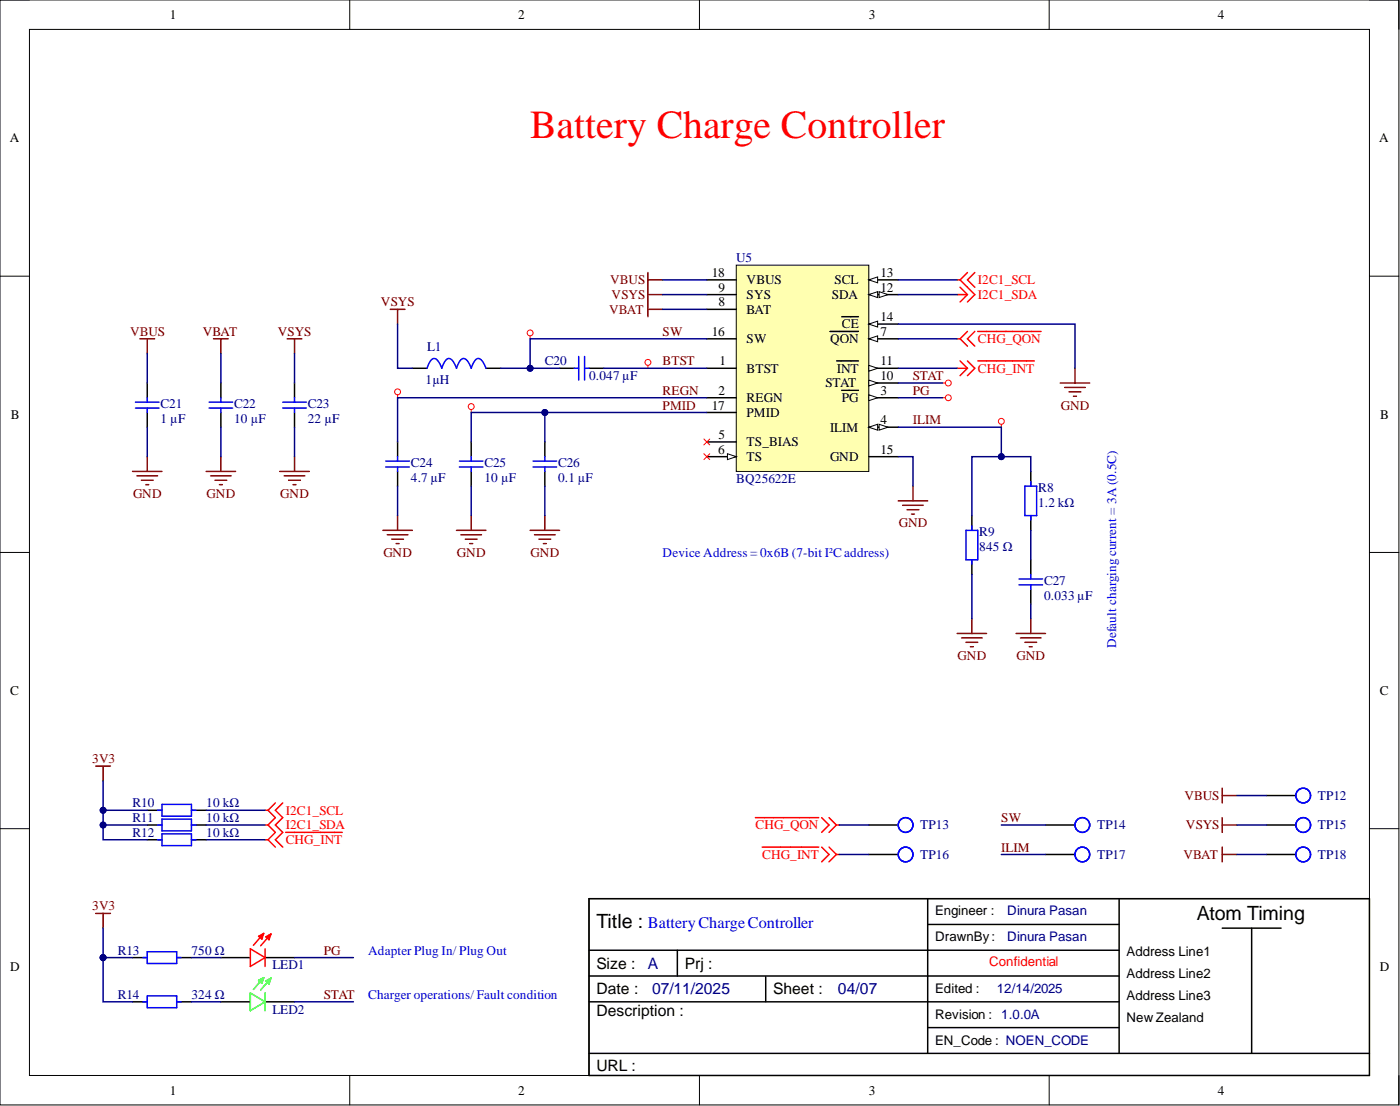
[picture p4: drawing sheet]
<svg xmlns="http://www.w3.org/2000/svg" width="241mm" height="190mm" viewBox="0 0 241 190" stroke-linecap="round" stroke-linejoin="round" font-family="sans-serif">
<defs><g id="words">
<text font-size="6.9" fill="#f00" x="91.4" y="23.8">Battery Charge Controller</text>
<g font-size="3.4">
<text x="102.8" y="159.9">Title :</text>
<text x="206.3" y="158.5">Atom Timing</text>
</g>
<text font-size="2.8" fill="#00f" x="111.7" y="159.8">BatteryChargeController</text>
<g font-size="2.7">
<text x="102.8" y="166.9">Size :</text>
<text x="118" y="166.9">Prj :</text>
<text x="102.8" y="171.2">Date :</text>
<text x="133.2" y="171.2">Sheet :</text>
<text x="102.8" y="175">Description :</text>
<text x="102.8" y="184.4">URL :</text>
</g>
<g font-size="2.7" fill="#000080">
<text x="111.7" y="166.9">A</text>
<text x="112.4" y="171.2">07/11/2025</text>
<text x="144.4" y="171.2">04/07</text>
</g>
<g font-size="2.3">
<text x="29.3" y="3.3">1</text>
<text x="89.3" y="3.3">2</text>
<text x="149.7" y="3.3">3</text>
<text x="209.9" y="3.3">4</text>
<text x="1.7" y="24.5">A</text>
<text x="237.7" y="24.5">A</text>
<text x="122.7" y="47.7">18</text>
<text x="151.8" y="47.7">13</text>
<text x="123.9" y="52.8">8</text>
<text x="123.9" y="50.2">9</text>
<text x="128.7" y="51.5">SYS</text>
<text x="128.7" y="49">VBUS</text>
<text x="143.4" y="51.5">SDA</text>
<text x="143.8" y="49">SCL</text>
<text x="151.8" y="50.2">12</text>
<text x="122.7" y="57.9">16</text>
<text x="128.7" y="54">BAT</text>
<text x="128.7" y="59.1">SW</text>
<text x="143.1" y="59.1">QON</text>
<text x="145.1" y="56.6">CE</text>
<text x="151.8" y="57.9">7</text>
<text x="151.8" y="55.3">14</text>
<text x="124" y="62.9">1</text>
<text x="128.7" y="64.2">BTST</text>
<text x="144.2" y="64.2">INT</text>
<text x="151.8" y="65.5">10</text>
<text x="151.8" y="62.9">11</text>
<text x="122.7" y="70.5">17</text>
<text x="123.9" y="68">2</text>
<text x="128.7" y="69.3">REGN</text>
<text x="128.7" y="71.8">PMID</text>
<text x="142.3" y="66.7">STAT</text>
<text x="145.1" y="69.3">PG</text>
<text x="151.8" y="68">3</text>
<text x="1.9" y="72.1">B</text>
<text x="123.9" y="75.6">5</text>
<text x="128.7" y="76.9">TS_BIAS</text>
<text x="143.1" y="74.3">ILIM</text>
<text x="151.8" y="73.1">4</text>
<text x="237.9" y="72.1">B</text>
<text x="123.8" y="78.2">6</text>
<text x="128.7" y="79.4">TS</text>
<text x="143.1" y="79.4">GND</text>
<text x="151.8" y="78.2">15</text>
<text x="1.8" y="119.7">C</text>
<text x="237.8" y="119.7">C</text>
<text x="161.2" y="157.6">Engineer :</text>
<text x="1.8" y="167.3">D</text>
<text x="161.2" y="162.2">DrawnBy:</text>
<text x="194.2" y="164.7">Address Line1</text>
<text x="237.8" y="167.3">D</text>
<text x="161.2" y="171">Edited :</text>
<text x="194.2" y="168.5">Address Line2</text>
<text x="194.2" y="172.3">Address Line3</text>
<text x="161.2" y="175.6">Revision : 1.0.0A</text>
<text x="161.2" y="179.9">EN_Code : NOEN_CODE</text>
<text x="194.2" y="176.1">New Zealand</text>
<text x="29.3" y="188.5">1</text>
<text x="89.3" y="188.5">2</text>
<text x="149.7" y="188.5">3</text>
<text x="209.9" y="188.5">4</text>
</g>
<g font-size="2.3" fill="#000080">
<text x="126.9" y="45.2">U5</text>
<text x="73.6" y="60.4">L1</text>
<text x="93.9" y="62.9">C20</text>
<text x="101.5" y="65.5">0.047 µF</text>
<text x="27.7" y="70.3">C21</text>
<text x="40.4" y="70.3">C22</text>
<text x="53" y="70.3">C23</text>
<text x="73.3" y="66.2">1µH</text>
<text x="27.7" y="72.8">1 µF</text>
<text x="40.4" y="72.8">10 µF</text>
<text x="53" y="72.8">22 µF</text>
<text x="70.8" y="80.4">C24</text>
<text x="70.8" y="83">4.7 µF</text>
<text x="83.5" y="80.4">C25</text>
<text x="83.5" y="83">10 µF</text>
<text x="96.2" y="80.4">C26</text>
<text x="96.2" y="83">0.1 µF</text>
<text x="126.9" y="83.2">BQ25622E</text>
<text x="178.9" y="84.7">R8</text>
<text x="178.9" y="87.3">1.2 kΩ</text>
<text x="168.8" y="92.4">R9</text>
<text x="168.8" y="94.9">845 Ω</text>
<text x="179.9" y="100.7">C27</text>
<text x="179.9" y="103.3">0.033 µF</text>
<text x="227.2" y="137.8">TP12</text>
<text x="22.8" y="139.1">R10</text>
<text x="22.8" y="141.6">R11</text>
<text x="35.5" y="139.1">10 kΩ</text>
<text x="35.5" y="141.6">10 kΩ</text>
<text x="158.6" y="142.9">TP13</text>
<text x="189.1" y="142.9">TP14</text>
<text x="227.2" y="142.9">TP15</text>
<text x="22.8" y="144.1">R12</text>
<text x="35.5" y="144.1">10 kΩ</text>
<text x="158.6" y="147.9">TP16</text>
<text x="189.1" y="147.9">TP17</text>
<text x="227.2" y="147.9">TP18</text>
<text x="173.6" y="157.6">Dinura Pasan</text>
<text x="20.3" y="164.4">R13</text>
<text x="33" y="164.4">750 Ω</text>
<text x="47" y="167">LED1</text>
<text x="173.6" y="162.2">Dinura Pasan</text>
<text x="20.3" y="172">R14</text>
<text x="33" y="172">324 Ω</text>
<text x="171.8" y="171">12/14/2025</text>
<text x="47" y="174.6">LED2</text>
</g>
<g font-size="2.3" fill="#800000">
<text x="65.6" y="52.8">VSYS</text>
<text x="105.2" y="49">VBUS</text>
<text x="105.4" y="51.5">VSYS</text>
<text x="22.4" y="57.9">VBUS</text>
<text x="34.9" y="57.9">VBAT</text>
<text x="47.9" y="57.9">VSYS</text>
<text x="105" y="54">VBAT</text>
<text x="114.2" y="57.9">SW</text>
<text x="114.2" y="62.9">BTST</text>
<text x="157.4" y="65.5">STAT</text>
<text x="114.2" y="68">REGN</text>
<text x="114.2" y="70.5">PMID</text>
<text x="157.4" y="68">PG</text>
<text x="182.8" y="70.5">GND</text>
<text x="157.4" y="73.1">ILIM</text>
<text x="22.9" y="85.8">GND</text>
<text x="35.6" y="85.8">GND</text>
<text x="48.3" y="85.8">GND</text>
<text x="66.1" y="95.9">GND</text>
<text x="78.8" y="95.9">GND</text>
<text x="91.5" y="95.9">GND</text>
<text x="154.9" y="90.8">GND</text>
<text x="165.1" y="113.7">GND</text>
<text x="175.2" y="113.7">GND</text>
<text x="15.9" y="131.4">3V3</text>
<text x="204.1" y="137.8">VBUS</text>
<text x="172.6" y="141.6">SW</text>
<text x="204.4" y="142.9">VSYS</text>
<text x="172.6" y="146.7">ILIM</text>
<text x="204" y="147.9">VBAT</text>
<text x="15.9" y="156.8">3V3</text>
<text x="55.8" y="164.4">PG</text>
<text x="55.8" y="172">STAT</text>
</g>
<g font-size="2.3" fill="#f00">
<text x="168.5" y="51.5">I2C1_SDA</text>
<text x="168.5" y="49">I2C1_SCL</text>
<text x="168.5" y="59.1">CHG_QON</text>
<text x="168.5" y="64.2">CHG_INT</text>
<text x="49.2" y="142.9">I2C1_SDA</text>
<text x="49.2" y="140.3">I2C1_SCL</text>
<text x="130.2" y="142.9">CHG_QON</text>
<text x="49.2" y="145.4">CHG_INT</text>
<text x="131.4" y="147.9">CHG_INT</text>
<text x="170.5" y="166.5">Confidential</text>
</g>
<g font-size="2.3" fill="#00f">
<text x="114.2" y="95.9">Device Address = 0x6B (7-bit I²C address)</text>
<text x="192.4" y="111.6" transform="rotate(-90 192.4 111.6)">Default chargingcurrent = 3A (0.5C)</text>
<text x="63.5" y="164.4">Adapter Plug In/ Plug Out</text>
<text x="63.5" y="172">Charger operations/ Fault condition</text>
</g>
</g></defs>
<g fill="none" stroke="#000" stroke-width=".17">
<path d="M0 0h241.1v190.3h-241.1zM0 0h5.1M60.3 0v5.1M120.6 0v5.1M180.8 0v5.1M236 0h5.1v5.1M5.1 5.1h230.9v180.1h-230.9zM0 47.6h5.1M236 47.6h5.1M0 95.2h5.1M236 95.2h5.1M0 142.7h5.1"/>
<path d="M236 142.7h5.1M60.3 185.2v5.1M120.6 185.2v5.1M180.8 185.2v5.1M241.1 185.2v5.1"/>
</g>
<path d="M101.5 154.8h134.5v30.4h-134.5z" fill-rule="evenodd" fill="#fff"/>
<path d="M101.5 154.8h134.5v30.4h-134.5z" fill="none" stroke="#000" stroke-width=".17"/>
<g fill="none" stroke="#000" stroke-width=".25">
<path d="M68.5 76.1v2.6M71.1 63.4h2.5M81.2 76.1v2.6M83.8 63.4h2.5M93.9 76.1v2.6M96.4 63.4h2.6M101.5 63.4h2.6M68.5 81.2v2.5M81.2 81.2v2.5M93.9 81.2v2.5M167.5 88.8v2.5M167.5 96.4v2.6"/>
<path d="M177.7 81.2v2.5M177.7 88.8v2.5M177.7 96.4v2.6M177.7 101.5v2.5M25.4 144.6h2.5M33 144.6h2.5M101.5 154.8h134.5v30.4h-134.5zM159.9 159.2h33M159.9 154.8v26.6M192.9 154.8v26.6M210.7 159.9h10.1M215.7 159.9v21.5"/>
<path d="M22.8 172.6h2.6M22.8 164.9h2.6M30.5 172.6h2.5M30.5 164.9h2.5M38.1 172.6h5M38.1 164.9h5M45.7 172.6h5.1M45.7 164.9h5.1M101.5 163.7h91.4M101.5 168.1h91.4M101.5 172.6h91.4M116.7 163.7v4.4"/>
<path d="M132 168.2v4.4M159.9 177h33M101.5 181.4h134.5"/>
</g>
<g fill="none" stroke="#800000" stroke-width=".25">
<path d="M67.3 53.3h2.5M68.5 53.3v2.5M111.7 46.9v7.7M111.7 48.2h2.5M111.7 53.3h2.5M111.7 50.7h2.5M182.7 66h5.1M183.5 66.7h3.6M184.3 67.5h2M185 68.3h.5M185.3 63.4v2.6M66 91.3h5.1"/>
<path d="M66.7 92.1h3.6M67.5 92.9h2M68.3 93.6h.5M68.5 88.8v2.5M78.7 91.3h5.1M79.4 92.1h3.6M80.2 92.9h2M81 93.6h.5M81.2 88.8v2.5M91.4 91.3h5M92.1 92.1h3.6M92.9 92.9h2"/>
<path d="M93.7 93.6h.5M93.9 88.8v2.5M154.8 86.3h5.1M155.6 87h3.5M156.3 87.8h2.1M157.1 88.6h.5M157.4 83.7v2.6M165 109.1h5M165.7 109.9h3.6M166.5 110.6h2M167.3 111.4h.5M167.5 106.6v2.5"/>
<path d="M175.1 109.1h5.1M175.9 109.9h3.5M176.6 110.6h2.1M177.4 111.4h.5M177.7 106.6v2.5M16.5 132h2.5M17.8 132v2.5M16.5 157.3h2.5M17.8 157.3v2.6"/>
</g>
<g fill="none" stroke="#f00" stroke-width=".25">
<path d="M165 50.7h1.7M165 48.2h.5M165 58.4h.5M165.5 49.5l1.2 1.2M165.5 48.2l2.5 2.5-1.3 1.3M165.5 58.4l1.2 1.2M166.7 50.7l-1.2 1.3M166.7 46.9l-1.2 1.3M166.7 57.1l-1.2 1.3M168 46.9l-1.3 1.3 1.3 1.3M168 57.1l-1.3 1.3 1.3 1.2M168.5 57.1h10.9"/>
<path d="M165 63.4h1.7M165.5 62.2l1.2 1.2M166.7 63.4l-1.2 1.3M166.7 62.2l1.3 1.2-1.3 1.3M168.5 62.2h9.8M45.7 144.6h.5M46.2 144.6l1.3 1.3M47.5 143.4l-1.3 1.2M48.7 143.4l-1.2 1.2 1.2 1.3M49.2 143.4h9.8M43.1 163.4l2.6 1.5-2.6 1.6zM45 161.2l-.3 .1"/>
<path d="M45 161h.2l-.1 .7M45.5 160.8l-1.8 2M45.5 160.8l-.9 .5 .5 .4M45.5 160.8l-.4 .9M45.7 163.4v3.1M46.2 161.3l-.2 .1M46.3 161.1h.1v.7M46.7 160.9l-1.8 2M46.7 160.9l-.9 .5 .6 .4M46.7 160.9l-.3 .9"/>
</g>
<path d="M43.1 171l2.6 1.6-2.6 1.5zM45 168.8l-.3 .2M45 168.6h.2l-.1 .8M45.5 168.4l-1.8 2M45.5 168.4l-.9 .5 .5 .5M45.5 168.4l-.4 1M45.7 171v3.1M46.2 168.9l-.2 .2M46.3 168.7h.1v.8M46.7 168.5l-1.8 2M46.7 168.5l-.9 .5 .6 .5M46.7 168.5l-.3 1" fill="none" stroke="#0f0" stroke-width=".25"/>
<g fill="none" stroke="#00f" stroke-width=".25">
<path d="M66.5 79.4h4.1M68.5 78.7v.7M73.6 63.4a1.94 1.94 0 0 1 1.3-1.7 2.65 2.65 0 0 1 1.2 1.7 1.94 1.94 0 0 1 1.3-1.7 2.65 2.65 0 0 1 1.3 1.7 1.94 1.94 0 0 1 1.2-1.7 2.65 2.65 0 0 1 1.3 1.7 1.94 1.94 0 0 1 1.3-1.7 2.65 2.65 0 0 1 1.3 1.7M79.2 79.4h4M81.2 78.7v.7M91.9 79.4h4M93.9 78.7v.7M99 63.4h.7M99.7 61.4v4.1M100.8 61.4v4.1M100.8 63.4h.7M66.5 80.4h4.1"/>
<path d="M68.5 80.4v.8M79.2 80.4h4M81.2 80.4v.8M91.9 80.4h4M93.9 80.4v.8M166.5 91.3h2v5.1h-2zM167.5 90.6v.7M167.5 96.4v.8M175.6 99.7h4.1M176.6 83.7h2.1v5.1h-2.1zM177.7 83v.7M177.7 88.8v.8"/>
<path d="M177.7 99v.7M175.6 100.7h4.1M177.7 100.7v.8M27.2 144.6h.7M27.9 143.6h5.1v2.1h-5.1zM33 144.6h.8M24.6 164.9h.8M24.6 172.6h.8M25.4 163.9h5.1v2.1h-5.1zM25.4 171.5h5.1v2.1h-5.1zM30.5 164.9h.7M30.5 172.6h.7"/>
</g>
<path d="M126.9 45.7h22.8v35.5h-22.8z" fill-rule="evenodd" fill="#ffffb0"/>
<path d="M126.9 45.7h22.8v35.5h-22.8z" fill="none" stroke="#000" stroke-width=".17"/>
<path d="M121.8 63.4h5.1M121.8 68.5h5.1M149.7 68.5h5.1" fill="none" stroke="#000" stroke-width=".25"/>
<path d="M149.7 68l1.6 .5-1.6 .5z" fill="#f8fcff"/>
<path d="M149.7 68l1.6 .5-1.6 .5z" fill="none" stroke="#000" stroke-width=".17"/>
<path d="M145.1 67.2h2.9M149.7 73.6h5.1" fill="none" stroke="#000" stroke-width=".25"/>
<path d="M149.7 73.6l1.6-.5v1z" fill="#f8fcff"/>
<path d="M149.7 73.6l1.6-.5v1z" fill="none" stroke="#000" stroke-width=".17"/>
<path d="M151.5 73.1l1.5 .5-1.5 .5z" fill="#f8fcff"/>
<path d="M151.5 73.1l1.5 .5-1.5 .5z" fill="none" stroke="#000" stroke-width=".17"/>
<path d="M121.8 76.1h5.1M121.8 78.7h5.1" fill="none" stroke="#000" stroke-width=".25"/>
<path d="M125.4 78.2l1.5 .5-1.5 .5z" fill="#f8fcff"/>
<path d="M125.4 78.2l1.5 .5-1.5 .5z" fill="none" stroke="#000" stroke-width=".17"/>
<path d="M149.7 58.4h5.1" fill="none" stroke="#000" stroke-width=".25"/>
<path d="M149.7 58.4l1.6-.5v1z" fill="#f8fcff"/>
<path d="M149.7 58.4l1.6-.5v1z" fill="none" stroke="#000" stroke-width=".17"/>
<path d="M121.8 53.3h5.1M121.8 50.7h5.1M143 57.1h5M149.7 66h5.1" fill="none" stroke="#000" stroke-width=".25"/>
<path d="M149.7 65.5l1.6 .5-1.6 .5z" fill="#f8fcff"/>
<path d="M149.7 65.5l1.6 .5-1.6 .5z" fill="none" stroke="#000" stroke-width=".17"/>
<path d="M149.7 63.4h5.1" fill="none" stroke="#000" stroke-width=".25"/>
<path d="M149.7 62.9l1.6 .5-1.6 .5z" fill="#f8fcff"/>
<path d="M149.7 62.9l1.6 .5-1.6 .5z" fill="none" stroke="#000" stroke-width=".17"/>
<path d="M149.7 50.7h5.1M144.2 62.2h3.8" fill="none" stroke="#000" stroke-width=".25"/>
<path d="M149.7 50.7l1.6-.5v1.1z" fill="#f8fcff"/>
<path d="M149.7 50.7l1.6-.5v1.1z" fill="none" stroke="#000" stroke-width=".17"/>
<path d="M151.5 50.2l1.5 .5-1.5 .6z" fill="#f8fcff"/>
<path d="M151.5 50.2l1.5 .5-1.5 .6z" fill="none" stroke="#000" stroke-width=".17"/>
<path d="M149.7 48.2h5.1" fill="none" stroke="#000" stroke-width=".25"/>
<path d="M149.7 48.2l1.6-.5v1z" fill="#f8fcff"/>
<path d="M149.7 48.2l1.6-.5v1z" fill="none" stroke="#000" stroke-width=".17"/>
<path d="M149.7 55.8h5.1" fill="none" stroke="#000" stroke-width=".25"/>
<path d="M149.7 55.8l1.6-.5v1z" fill="#f8fcff"/>
<path d="M149.7 55.8l1.6-.5v1z" fill="none" stroke="#000" stroke-width=".17"/>
<g fill="none" stroke="#000" stroke-width=".25">
<path d="M121.8 58.4h5.1M121.8 48.2h5.1M145.1 54.6h2.9M25.4 66v2.5M25.4 71v2.6M38.1 66v2.5M38.1 71v2.6M50.8 66v2.5M50.8 71v2.6M121.8 71h5.1M149.7 78.7h5.1M25.4 139.6h2.5"/>
<path d="M33 139.6h2.5M218.3 137h5M25.4 142.1h2.5M33 142.1h2.5M149.7 142.1h5.1M149.7 147.2h5.1M180.2 142.1h5.1M180.2 147.2h5.1M218.3 142.1h5M218.3 147.2h5"/>
</g>
<g fill="none" stroke="#800000" stroke-width=".25">
<path d="M24.1 58.4h2.5M25.4 58.4v2.5M36.8 58.4h2.5M38.1 58.4v2.5M49.5 58.4h2.5M50.8 58.4v2.5M25.4 78.7v2.5M38.1 78.7v2.5M50.8 78.7v2.5M22.8 81.2h5.1M23.6 82h3.6M24.4 82.7h2"/>
<path d="M25.1 83.5h.5M35.5 81.2h5.1M36.3 82h3.5M37.1 82.7h2M37.8 83.5h.5M48.2 81.2h5.1M49 82h3.5M49.7 82.7h2.1M50.5 83.5h.5M210.7 135.8v2.5M210.7 137h2.5M210.7 140.8v2.6"/>
<path d="M210.7 145.9v2.5M210.7 147.2h2.5M210.7 142.1h2.5"/>
</g>
<g fill="none" stroke="#00f" stroke-width=".25">
<path d="M23.3 69.3h4.1M23.3 70.3h4.1M25.4 68.5v.8M25.4 70.3v.7M36 69.3h4.1M36 70.3h4.1M38.1 68.5v.8M38.1 70.3v.7M48.7 69.3h4.1M48.7 70.3h4.1M50.8 68.5v.8M50.8 70.3v.7"/>
<path d="M27.2 139.6h.7M27.9 138.5h5.1v2.1h-5.1zM33 139.6h.8M27.2 142.1h.7M27.9 141.1h5.1v2h-5.1zM33 142.1h.8"/>
<circle cx="224.6" cy="137" r="1.27"/>
<circle cx="156.1" cy="142.1" r="1.27"/>
<circle cx="156.1" cy="147.2" r="1.27"/>
<circle cx="186.5" cy="142.1" r="1.27"/>
<circle cx="186.5" cy="147.2" r="1.27"/>
<circle cx="224.6" cy="142.1" r="1.27"/>
<circle cx="224.6" cy="147.2" r="1.27"/>
</g>
<g fill="none" stroke="#f00" stroke-width=".25">
<path d="M45.7 139.6h.5M46.2 139.6l1.3 1.2-1.3 1.3M47.5 138.3l-1.3 1.3M48.7 138.3l-1.2 1.3 1.2 1.2-1.2 1.3 1.2 1.3M45.7 142.1h.5M46.2 142.1l1.3 1.3M130.2 140.8h10.9M131.4 145.9h9.7M141.6 140.8l1.3 1.3-1.3 1.3M141.6 145.9l1.3 1.3-1.3 1.2M142.9 140.8l1.3 1.3M142.9 145.9l1.3 1.3"/>
<path d="M144.2 142.1l-1.3 1.3M144.2 142.1h.5M144.2 147.2l-1.3 1.2M144.2 147.2h.5"/>
</g>
<g fill="none" stroke="#f00" stroke-width=".17">
<path d="M91.4 57.9v.5M68.5 68v.5M81.2 70.5v.5M111.7 62.9v.5M121.3 75.6l1 1M121.3 78.2l1 1M122.3 75.6l-1 1M122.3 78.2l-1 1M162.4 66h.5M162.4 68.5h.5M172.6 73.1v.5"/>
<circle cx="91.4" cy="57.3" r=".51"/>
<circle cx="68.5" cy="67.5" r=".51"/>
<circle cx="81.2" cy="70" r=".51"/>
<circle cx="111.7" cy="62.4" r=".51"/>
<circle cx="163.4" cy="66" r=".51"/>
<circle cx="163.4" cy="68.5" r=".51"/>
<circle cx="172.6" cy="72.6" r=".51"/>
</g>
<path d="M114.2 53.3h7.6M114.2 50.7h7.6M114.2 48.2h7.6M154.8 58.4h10.2M154.8 78.7h2.6v5M154.8 63.4h10.2M154.8 66h7.6M177.7 81.2v-2.5h-10.2v10.1M33 172.6h5.1M33 164.9h5.1" fill="none" stroke="#000080" stroke-width=".25"/>
<circle cx="172.6" cy="78.7" r=".51" fill="#000080"/>
<circle cx="172.6" cy="78.7" r=".51" fill="none" stroke="#000080" stroke-width=".17"/>
<path d="M167.5 99v7.6M177.7 91.3v5.1M177.7 104v2.6M17.8 164.9h5" fill="none" stroke="#000080" stroke-width=".25"/>
<circle cx="17.8" cy="164.9" r=".51" fill="#000080"/>
<circle cx="17.8" cy="164.9" r=".51" fill="none" stroke="#000080" stroke-width=".17"/>
<path d="M17.8 164.9v7.7h5M50.8 164.9h10.1M50.8 172.6h10.1" fill="none" stroke="#000080" stroke-width=".25"/>
<circle cx="17.8" cy="164.9" r=".51" fill="#000080"/>
<circle cx="17.8" cy="164.9" r=".51" fill="none" stroke="#000080" stroke-width=".17"/>
<path d="M17.8 159.9v5" fill="none" stroke="#000080" stroke-width=".25"/>
<circle cx="17.8" cy="164.9" r=".51" fill="#000080"/>
<circle cx="17.8" cy="164.9" r=".51" fill="none" stroke="#000080" stroke-width=".17"/>
<path d="M154.8 55.8h30.5v7.6M154.8 50.7h10.2M154.8 48.2h10.2M154.8 73.6h17.8v5.1" fill="none" stroke="#000080" stroke-width=".25"/>
<circle cx="172.6" cy="78.7" r=".51" fill="#000080"/>
<circle cx="172.6" cy="78.7" r=".51" fill="none" stroke="#000080" stroke-width=".17"/>
<path d="M93.9 71v5.1" fill="none" stroke="#000080" stroke-width=".25"/>
<circle cx="93.9" cy="71" r=".51" fill="#000080"/>
<circle cx="93.9" cy="71" r=".51" fill="none" stroke="#000080" stroke-width=".17"/>
<path d="M121.8 71h-40.6v5.1M81.2 83.7v5.1M93.9 83.7v5.1M35.5 144.6h10.2" fill="none" stroke="#000080" stroke-width=".25"/>
<circle cx="93.9" cy="71" r=".51" fill="#000080"/>
<circle cx="93.9" cy="71" r=".51" fill="none" stroke="#000080" stroke-width=".17"/>
<path d="M86.3 63.4h10.1" fill="none" stroke="#000080" stroke-width=".25"/>
<circle cx="91.4" cy="63.4" r=".51" fill="#000080"/>
<circle cx="91.4" cy="63.4" r=".51" fill="none" stroke="#000080" stroke-width=".17"/>
<path d="M68.5 55.8v7.6h2.6M121.8 58.4h-30.4v5M104.1 63.4h17.7" fill="none" stroke="#000080" stroke-width=".25"/>
<circle cx="91.4" cy="63.4" r=".51" fill="#000080"/>
<circle cx="91.4" cy="63.4" r=".51" fill="none" stroke="#000080" stroke-width=".17"/>
<g fill="none" stroke="#000080" stroke-width=".25">
<path d="M25.4 60.9v5.1M25.4 73.6v5.1M38.1 60.9v5.1M38.1 73.6v5.1M50.8 60.9v5.1M50.8 73.6v5.1M121.8 68.5h-53.3v7.6M154.8 68.5h7.6M68.5 83.7v5.1M17.8 139.6h7.6M35.5 139.6h10.2M213.2 137h5.1"/>
<path d="M35.5 142.1h10.2M144.7 142.1h5M144.7 147.2h5M172.6 142.1h7.6M172.6 147.2h7.6M213.2 142.1h5.1M213.2 147.2h5.1"/>
</g>
<circle cx="17.8" cy="139.6" r=".51" fill="#000080"/>
<circle cx="17.8" cy="139.6" r=".51" fill="none" stroke="#000080" stroke-width=".17"/>
<path d="M17.8 142.1h7.6" fill="none" stroke="#000080" stroke-width=".25"/>
<circle cx="17.8" cy="142.1" r=".51" fill="#000080"/>
<circle cx="17.8" cy="142.1" r=".51" fill="none" stroke="#000080" stroke-width=".17"/>
<path d="M17.8 134.5v10.1h7.6" fill="none" stroke="#000080" stroke-width=".25"/>
<circle cx="17.8" cy="139.6" r=".51" fill="#000080"/>
<circle cx="17.8" cy="139.6" r=".51" fill="none" stroke="#000080" stroke-width=".17"/>
<circle cx="17.8" cy="142.1" r=".51" fill="#000080"/>
<circle cx="17.8" cy="142.1" r=".51" fill="none" stroke="#000080" stroke-width=".17"/>
<use href="#words"/>
</svg>
